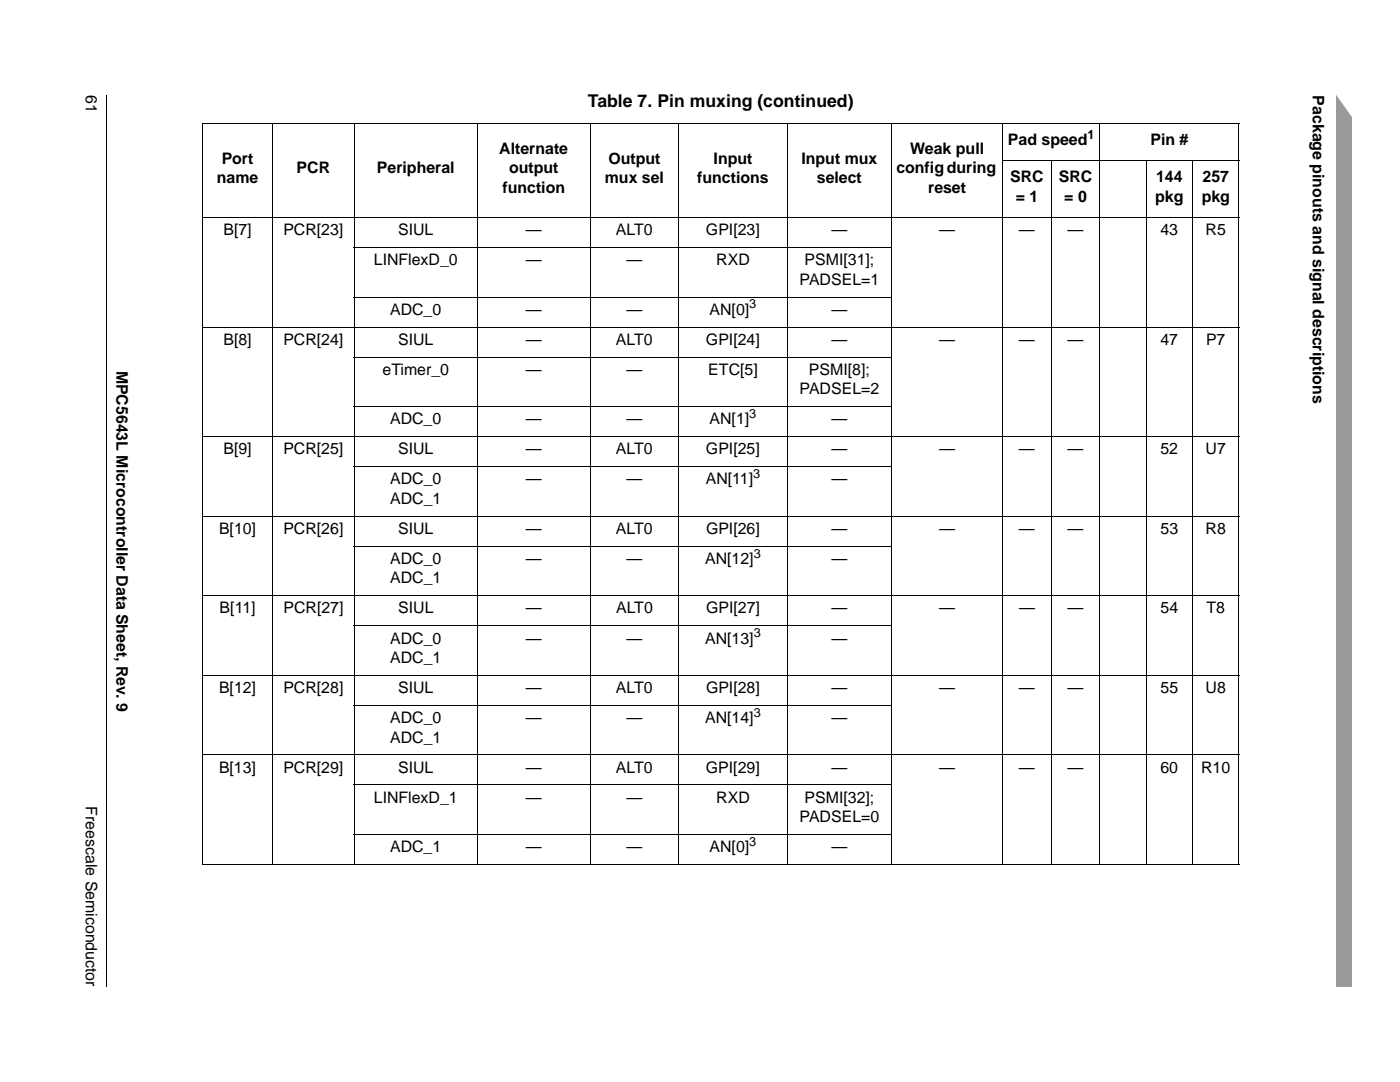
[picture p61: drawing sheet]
<svg xmlns="http://www.w3.org/2000/svg" width="279mm" height="216mm" viewBox="0 0 279 216" stroke-linecap="round" stroke-linejoin="round" font-family="sans-serif">
<defs><g id="words">
<text font-size="3.5" x="117.3" y="21.4">Table 7. Pin muxing (continued)</text>
<g font-size="3.2">
<text x="17.1" y="19" transform="rotate(90 17.1 19)">61</text>
<text x="262" y="19" transform="rotate(90 262 19)">Package pinouts and signal descriptions</text>
<text x="201.2" y="28.9">Pad speed</text>
<text x="229.6" y="28.9">Pin #</text>
<text x="44.2" y="32.6">Port</text>
<text x="59.2" y="34.6">PCR</text>
<text x="75.2" y="34.6">Peripheral</text>
<text x="99.7" y="30.7">Alternate</text>
<text x="101.6" y="34.6">output</text>
<text x="121.4" y="32.6">Output</text>
<text x="142.4" y="32.6">Input</text>
<text x="160" y="32.6">Input mux</text>
<text x="178.9" y="34.6">config during</text>
<text x="181.7" y="30.7">Weak pull</text>
<text x="43.3" y="36.5">name</text>
<text x="100.3" y="38.5">function</text>
<text x="120.7" y="36.5">mux sel</text>
<text x="139.1" y="36.5">functions</text>
<text x="163" y="36.5">select</text>
<text x="185.3" y="38.5">reset</text>
<text x="201.6" y="36.3">SRC</text>
<text x="202.7" y="40.2">= 1</text>
<text x="211.3" y="36.3">SRC</text>
<text x="212.4" y="40.2">= 0</text>
<text x="230.6" y="40.2">pkg</text>
<text x="230.7" y="36.3">144</text>
<text x="239.8" y="40.2">pkg</text>
<text x="240" y="36.3">257</text>
<text x="44.6" y="46.9">B[7]</text>
<text x="56.5" y="46.9">PCR[23]</text>
<text x="79.4" y="46.9">SIUL</text>
<text x="104.9" y="46.9">—</text>
<text x="122.9" y="46.9">ALT0</text>
<text x="140.9" y="46.9">GPI[23]</text>
<text x="165.9" y="46.9">—</text>
<text x="187.4" y="46.9">—</text>
<text x="203.3" y="46.9">—</text>
<text x="213" y="46.9">—</text>
<text x="231.6" y="46.9">43</text>
<text x="240.6" y="46.9">R5</text>
<text x="74.6" y="52.9">LINFlexD_0</text>
<text x="105" y="52.9">—</text>
<text x="125" y="52.9">—</text>
<text x="142.9" y="52.9">RXD</text>
<text x="160.6" y="52.9">PSMI[31];</text>
<text x="159.6" y="56.8">PADSEL=1</text>
<text x="77.9" y="62.8">ADC_0</text>
<text x="104.9" y="62.8">—</text>
<text x="125" y="62.8">—</text>
<text x="141.6" y="62.8">AN[0]</text>
<text x="165.9" y="62.8">—</text>
<text x="44.6" y="68.8">B[8]</text>
<text x="56.5" y="68.8">PCR[24]</text>
<text x="79.4" y="68.8">SIUL</text>
<text x="104.9" y="68.8">—</text>
<text x="122.9" y="68.8">ALT0</text>
<text x="140.9" y="68.8">GPI[24]</text>
<text x="165.9" y="68.8">—</text>
<text x="187.4" y="68.8">—</text>
<text x="203.3" y="68.8">—</text>
<text x="213" y="68.8">—</text>
<text x="231.6" y="68.8">47</text>
<text x="240.7" y="68.8">P7</text>
<text x="23.3" y="73.9" transform="rotate(90 23.3 73.9)">MPC5643L Microcontroller Data Sheet, Rev. 9</text>
<text x="76.3" y="74.8">eTimer_0</text>
<text x="105" y="74.8">—</text>
<text x="125" y="74.8">—</text>
<text x="141.4" y="74.8">ETC[5]</text>
<text x="161.4" y="74.8">PSMI[8];</text>
<text x="159.6" y="78.7">PADSEL=2</text>
<text x="77.9" y="84.7">ADC_0</text>
<text x="104.9" y="84.7">—</text>
<text x="125" y="84.7">—</text>
<text x="141.6" y="84.7">AN[1]</text>
<text x="165.9" y="84.7">—</text>
<text x="44.6" y="90.7">B[9]</text>
<text x="56.5" y="90.7">PCR[25]</text>
<text x="79.4" y="90.7">SIUL</text>
<text x="104.9" y="90.7">—</text>
<text x="122.9" y="90.7">ALT0</text>
<text x="140.9" y="90.7">GPI[25]</text>
<text x="165.9" y="90.7">—</text>
<text x="187.4" y="90.7">—</text>
<text x="203.3" y="90.7">—</text>
<text x="213" y="90.7">—</text>
<text x="231.6" y="90.7">52</text>
<text x="240.6" y="90.7">U7</text>
<text x="77.9" y="96.7">ADC_0</text>
<text x="77.9" y="100.5">ADC_1</text>
<text x="104.9" y="96.7">—</text>
<text x="125" y="96.7">—</text>
<text x="140.9" y="96.7">AN[11]</text>
<text x="165.9" y="96.7">—</text>
<text x="43.7" y="106.5">B[10]</text>
<text x="56.6" y="106.5">PCR[26]</text>
<text x="79.4" y="106.5">SIUL</text>
<text x="104.9" y="106.5">—</text>
<text x="122.9" y="106.5">ALT0</text>
<text x="140.9" y="106.5">GPI[26]</text>
<text x="165.9" y="106.5">—</text>
<text x="187.4" y="106.5">—</text>
<text x="203.4" y="106.5">—</text>
<text x="213" y="106.5">—</text>
<text x="231.6" y="106.5">53</text>
<text x="240.6" y="106.5">R8</text>
<text x="77.9" y="112.5">ADC_0</text>
<text x="104.9" y="112.5">—</text>
<text x="125" y="112.5">—</text>
<text x="140.7" y="112.5">AN[12]</text>
<text x="165.9" y="112.5">—</text>
<text x="77.9" y="116.4">ADC_1</text>
<text x="43.8" y="122.4">B[11]</text>
<text x="56.6" y="122.4">PCR[27]</text>
<text x="79.5" y="122.4">SIUL</text>
<text x="105" y="122.4">—</text>
<text x="123" y="122.4">ALT0</text>
<text x="140.9" y="122.4">GPI[27]</text>
<text x="166" y="122.4">—</text>
<text x="187.5" y="122.4">—</text>
<text x="203.4" y="122.4">—</text>
<text x="213.1" y="122.4">—</text>
<text x="231.6" y="122.4">54</text>
<text x="240.8" y="122.4">T8</text>
<text x="77.9" y="128.4">ADC_0</text>
<text x="104.9" y="128.4">—</text>
<text x="125" y="128.4">—</text>
<text x="140.7" y="128.4">AN[13]</text>
<text x="165.9" y="128.4">—</text>
<text x="77.9" y="132.3">ADC_1</text>
<text x="43.7" y="138.3">B[12]</text>
<text x="56.6" y="138.3">PCR[28]</text>
<text x="79.4" y="138.3">SIUL</text>
<text x="104.9" y="138.3">—</text>
<text x="122.9" y="138.3">ALT0</text>
<text x="140.9" y="138.3">GPI[28]</text>
<text x="165.9" y="138.3">—</text>
<text x="187.4" y="138.3">—</text>
<text x="203.4" y="138.3">—</text>
<text x="213" y="138.3">—</text>
<text x="231.6" y="138.3">55</text>
<text x="240.6" y="138.3">U8</text>
<text x="77.9" y="144.3">ADC_0</text>
<text x="77.9" y="148.2">ADC_1</text>
<text x="104.9" y="144.3">—</text>
<text x="125" y="144.3">—</text>
<text x="140.7" y="144.3">AN[14]</text>
<text x="165.9" y="144.3">—</text>
<text x="43.7" y="154.2">B[13]</text>
<text x="56.5" y="154.2">PCR[29]</text>
<text x="79.4" y="154.2">SIUL</text>
<text x="104.9" y="154.2">—</text>
<text x="122.9" y="154.2">ALT0</text>
<text x="140.9" y="154.2">GPI[29]</text>
<text x="165.9" y="154.2">—</text>
<text x="187.4" y="154.2">—</text>
<text x="203.3" y="154.2">—</text>
<text x="213" y="154.2">—</text>
<text x="231.6" y="154.2">60</text>
<text x="239.7" y="154.2">R10</text>
<text x="17.1" y="160.9" transform="rotate(90 17.1 160.9)">Freescale Semiconductor</text>
<text x="74.6" y="160.2">LINFlexD_1</text>
<text x="105" y="160.2">—</text>
<text x="125" y="160.2">—</text>
<text x="142.9" y="160.2">RXD</text>
<text x="160.6" y="160.2">PSMI[32];</text>
<text x="159.6" y="164">PADSEL=0</text>
<text x="77.9" y="170">ADC_1</text>
<text x="104.9" y="170">—</text>
<text x="125" y="170">—</text>
<text x="141.6" y="170">AN[0]</text>
<text x="165.9" y="170">—</text>
</g>
<g font-size="2.5">
<text x="217" y="27.7">1</text>
<text x="149.5" y="61.5">3</text>
<text x="149.5" y="83.4">3</text>
<text x="150.3" y="95.4">3</text>
<text x="150.4" y="111.3">3</text>
<text x="150.4" y="127.1">3</text>
<text x="150.4" y="143">3</text>
<text x="149.5" y="168.8">3</text>
</g>
</g></defs>
<path d="M21.2 19h.1z" fill="#000"/>
<path d="M21.3 19v177.8" fill="none" stroke="#000" stroke-width=".2"/>
<path d="M266.7 19h3.2v177.8h-3.2z" fill="#9a9a9a"/>
<path d="M266.4 17.1h3.8v6.8l-3.8-5.4z" fill="#fff"/>
<g fill="none" stroke="#000" stroke-width=".2">
<path d="M40.3 24.7h207.1M40.4 24.8v147.6M54.4 24.6v148M70.7 24.6v148M95.3 24.6v148M117.8 24.6v148M135.5 24.6v148M157.1 24.6v148M177.9 24.6v148M200 32.1h47.4M200.1 24.6v148M209.8 32v140.6"/>
<path d="M219.5 24.6v148M228.7 32v140.6M238 32v140.6M247.3 24.8v147.6M40.3 43.4h207.1M70.6 49.4h107.5M70.6 59.3h107.5M40.3 65.3h207.1M70.6 71.3h107.5M40.3 87.1h207.1M70.6 81.1h107.5M70.6 93.1h107.5"/>
<path d="M40.3 103h207.1M40.3 118.9h207.1M70.6 109h107.5M40.3 134.8h207.1M70.6 124.9h107.5M40.3 150.6h207.1M70.6 140.8h107.5M70.6 156.6h107.5M40.3 172.5h207.1M70.6 166.5h107.5"/>
</g>
<g fill="#fff">
<path d="M258.4 50.8h.8v3.2h-.8z"/>
<path d="M258.4 158.1h.8v3.1h-.8z"/>
</g>
<use href="#words"/>
</svg>
